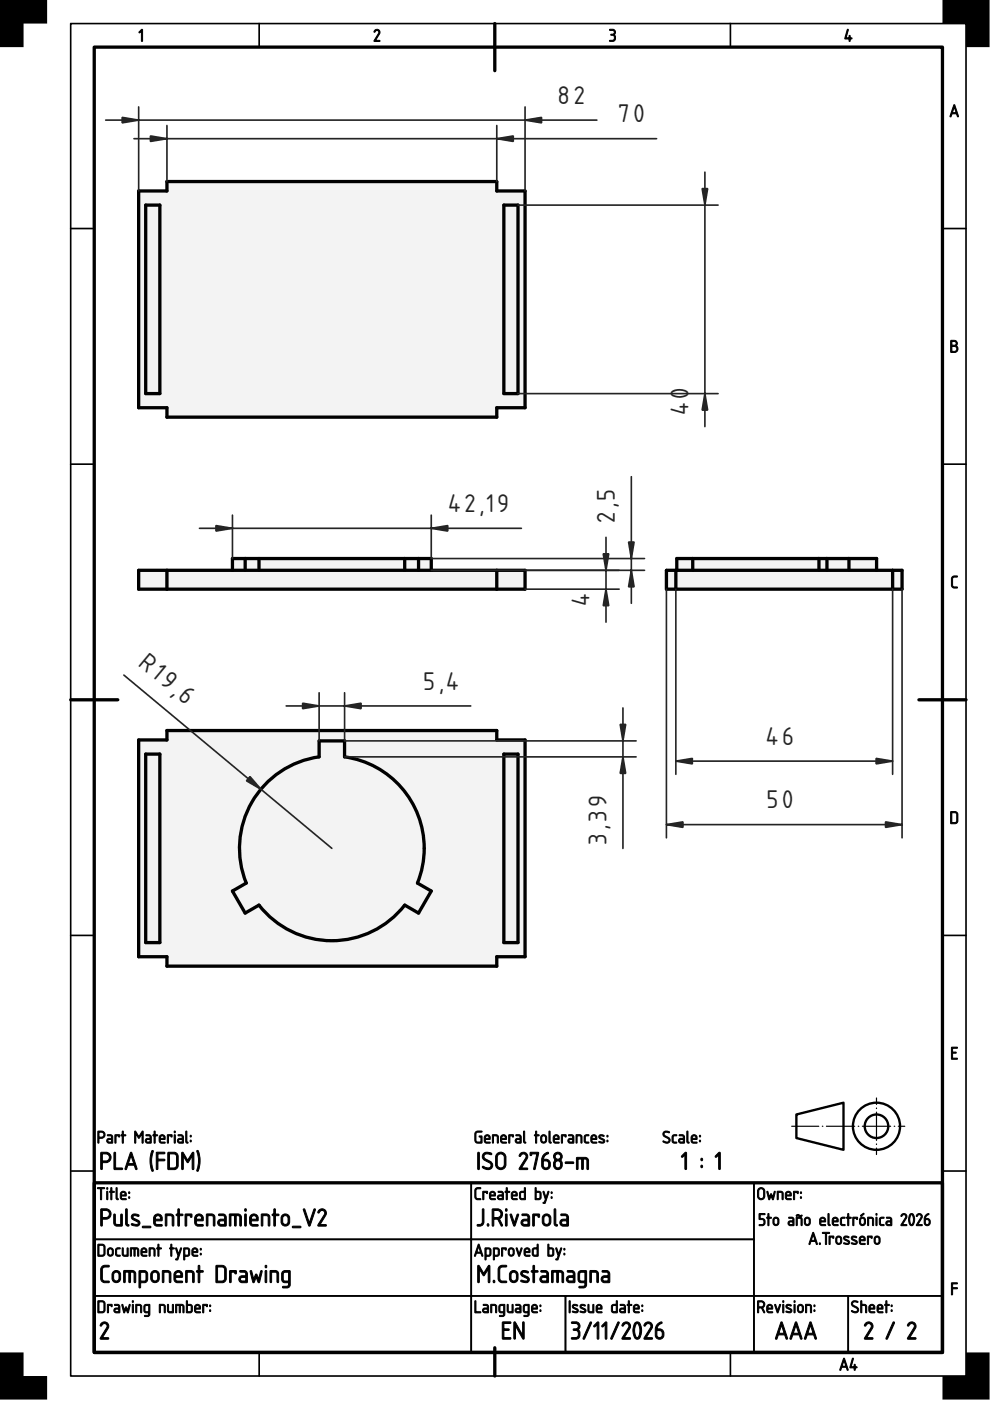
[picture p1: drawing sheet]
<svg xmlns="http://www.w3.org/2000/svg" width="210mm" height="297mm" viewBox="0 0 210 297" stroke-linecap="round" stroke-linejoin="round" font-family="sans-serif">
<defs><g id="words">
<g font-size="6.7" fill="#212529">
<text x="118.2" y="22">82</text>
<text x="131.1" y="25.9">70</text>
<text x="146" y="88" transform="rotate(-90 146 88)">40</text>
<text x="95" y="108.5">42,19</text>
<text x="130.4" y="110.8" transform="rotate(-90 130.4 110.8)">2,5</text>
<text x="125" y="128.4" transform="rotate(-90 125 128.4)">4</text>
<text x="29.1" y="140.9" transform="rotate(40 29.1 140.9)">R19,6</text>
<text x="89.7" y="146.2">5,4</text>
<text x="162.4" y="157.9">46</text>
<text x="162.5" y="171.4">50</text>
<text x="128.6" y="179.1" transform="rotate(-90 128.6 179.1)">3,39</text>
</g>
</g></defs>
<path d="M20 10h179.8v276.7h-179.8zM104.9 5v10M15 148.4h10M194.8 148.4h10M20 250.8h179.8v35.9h-179.8zM104.9 285.7v6" fill="none" stroke="#000" stroke-width=".7"/>
<g fill="none" stroke="#000" stroke-width=".35">
<path d="M15 5h189.8v286.7h-189.8zM55 5v5M154.9 5v5M15 48.5h5M199.8 48.5h5M15 98.4h5M199.8 98.4h5M15 198.3h5M199.8 198.3h5M15 248.3h5M20 250.8h79.9v12h-79.9zM99.9 250.8h60v12h-60z"/>
<path d="M159.9 250.8h39.9v24h-39.9zM199.8 248.3h5M20 274.8h79.9v11.9h-79.9zM20 262.8h79.9v12h-79.9zM99.9 274.8h20v11.9h-20zM99.9 262.8h60v12h-60zM119.9 274.8h40v11.9h-40zM159.9 274.8h19.9v11.9h-19.9zM179.8 274.8h20v11.9h-20zM55 286.7v5M154.9 286.7v5"/>
</g>
<g fill="#000" stroke="#000" stroke-width=".21">
<path d="M30 6.3l.2 .1v2.2l-.1 .2-.1-.2v-2l-.4 .4-.1-.1zM79.4 6.4a.64 .64 0 0 1 .9-.1 .64 .64 0 0 1 .2 .9l-.9 1.4h.8l.1 .2h-1.2l.9-1.7a.44 .44 0 0 0-.2-.6 .44 .44 0 0 0-.6 .3l-.1-.1zM129.3 6.2a.75 .75 0 0 1 1 .2 .75 .75 0 0 1-.1 1 .82 .82 0 0 1 .2 1.1 .82 .82 0 0 1-1.2 .2l.1-.1a.76 .76 0 0 0 1-.7l-.1-.3-.7-.1v-.2a.47 .47 0 0 0 .6-.2 .47 .47 0 0 0-.1-.6l-.7-.1zM179.7 6.2l.2 .2-.5 1.6h.6l.1-.5 .2 .5 .4 .2-.4 .1-.2 .5-.1-.5-.9-.1zM201.9 122.3l.3-.2h.8v.2l-.8 .1-.2 .2v1.4l.2 .4h.7l.1 .3h-.9l-.3-.4-.1-1.6zM201.8 222h1.2l-.1 .3h-.9v.8l.8 .1-.8 .1v1h.9l.1 .3h-1.3zM201.8 272h1.1l.1 .1-.1 .1h-.9v.8h.9l.1 .1-.1 .2h-.9v1.1l-.2 .2-.1-.2zM21.5 280.5a.92 .92 0 0 1 1.2 0 .92 .92 0 0 1 .2 1.2l-1.2 1.9h1.2l.1 .1v.2h-1.7v-.2l1.3-2.1a.6 .6 0 0 0-.3-1 .6 .6 0 0 0-.8 .5l-.3-.1z"/>
<path d="M202.3 22.2l.1 .1 .8 2.3-.1 .2-.3-.7h-.9l-.3 .7-.2-.1zM202.3 22.7l-.4 1.2h.8z"/>
<path d="M201.6 72.2h.7a.65 .65 0 0 1 .6 .3 .65 .65 0 0 1-.2 .8 .77 .77 0 0 1 .4 .8 .77 .77 0 0 1-.7 .6h-.8zM201.8 73.5v1h.6a.52 .52 0 0 0 .5-.5 .52 .52 0 0 0-.5-.5zM201.8 72.4v.8h.5a.39 .39 0 0 0 .4-.4 .39 .39 0 0 0-.4-.4z"/>
<path d="M201.8 172.3v2.1h.8l.2-.4v-1.4l-.2-.3zM201.6 172.1h1l.5 .4v1.7l-.4 .4h-1.1z"/>
<path d="M20.7 251.8h1.4l.1 .1-.7 .1v2.2l-.1 .2-.1-.2v-2.2h-.6zM22.6 252.6l.3 .1v1.5l-.2 .2-.1-.2zM22.6 252a.17 .17 0 0 1 .3 0 .17 .17 0 0 1-.3 0zM23.5 251.8l.2 .1v.7l.6 .1-.6 .1v1.4l-.1 .2-.1-.2v-1.4l-.3-.1 .3-.1zM24.6 251.8l.2 .1v2l.3 .4-.1 .1-.3-.1-.1-.3zM25.8 253v.3h.7l-.2-.4zM25.7 252.7a.64 .64 0 0 1 .9 0 .64 .64 0 0 1 .1 .9h-1l.2 .5 .9 .2-.8 .1a1.06 1.06 0 0 1-.3-1.7zM27.3 253.8h.2v.2h-.2zM27.3 252.7h.2v.3h-.2z"/>
<path d="M21 240.1v1h.6a.52 .52 0 0 0 .4-.6 .52 .52 0 0 0-.5-.4zM20.8 239.8h.1a1.18 1.18 0 0 1 1.2 .3 .78 .78 0 0 1 .1 .8 .78 .78 0 0 1-.6 .4h-.6v.9l-.2 .1zM22.9 241.7v.3l.1 .1h.7v-.5zM22.8 240.6h.8l.3 .5v1.2l-.8 .1a.52 .52 0 0 1-.5-.5 .52 .52 0 0 1 .5-.5h.6l-.1-.4-.8-.2zM24.4 240.6l1 .1-.1 .4-.2-.3h-.5v1.4l-.1 .2-.1-.2zM25.9 239.8l.3 .1v.7l.5 .1-.5 .1v1.5l-.2 .1-.1-.2v-1.4l-.2-.1 .2-.1zM28.6 239.8l.2 .1 .6 1.1 .7-1.1 .2-.1v2.5l-.2-.1v-1.8l-.7 1-.6-1v1.8l-.2 .1zM31.1 241.7v.3l.1 .1h.6v-.5zM31 240.6h.8l.3 .5-.1 1.2-.7 .1a.52 .52 0 0 1-.5-.5 .52 .52 0 0 1 .5-.5h.5v-.4l-.8-.2zM32.7 239.8l.2 .1v.7l.5 .1-.5 .1v1.5l-.1 .1-.1-.2v-1.4l-.3-.1 .3-.1zM34.1 241l-.1 .4h.8l-.2-.5zM34 240.7a.64 .64 0 0 1 .8 0 .64 .64 0 0 1 .1 .9h-.9l.1 .5 .9 .2-.8 .1a1.06 1.06 0 0 1-.2-1.7zM35.5 240.6l1 .1-.1 .4-.1-.3h-.6v1.4l-.1 .2-.1-.2zM37 240.6l.2 .1v1.5l-.1 .2-.2-.2zM36.9 240a.17 .17 0 0 1 .3 0 .17 .17 0 0 1-.3 0zM37.9 241.7v.3l.1 .1h.6v-.5zM37.8 240.6h.8l.3 .5v1.2l-.8 .1a.52 .52 0 0 1-.5-.5 .52 .52 0 0 1 .5-.5h.5v-.4l-.8-.2zM39.4 239.8l.2 .1v2l.3 .4-.2 .1-.2-.1-.1-.3zM40.3 241.8h.2v.3h-.2zM40.3 240.7h.2v.3h-.2z"/>
<path d="M21.7 256.6v1.5h.8a.75 .75 0 0 0 .7-.8 .75 .75 0 0 0-.8-.7zM21.4 256.3h.1a1.69 1.69 0 0 1 1.8 .4 1.1 1.1 0 0 1 .2 1.1 1.1 1.1 0 0 1-1 .7h-.8v1.3v.1h-.3zM24.2 257.4h.2l.1 .2v1.8l.3 .2h.8v-2l.2-.2 .1 .2v2.3l-1.1 .1a.84 .84 0 0 1-.7-1.2zM26.7 256.3h.2l.1 .2v2.8l.4 .5a.52 .52 0 0 1-.7-.1 .52 .52 0 0 1-.1-.6zM28 257.6a1.19 1.19 0 0 1 1.5 .1l-.2 .2-.6-.2a.34 .34 0 0 0-.4 .1 .34 .34 0 0 0-.1 .4l1.1 .5a.71 .71 0 0 1 .2 1 .71 .71 0 0 1-1 .2l-.6-.2v-.2l.2-.1a.78 .78 0 0 0 1.2-.1l-.2-.3-.9-.4a.65 .65 0 0 1-.2-1zM30.2 260h1.6l.2 .2-.2 .1h-1.5zM33 258l-.1 .5h1.1a.58 .58 0 0 0-.2-.7 .58 .58 0 0 0-.8 .2zM32.9 257.6a.92 .92 0 0 1 1.2 0 .92 .92 0 0 1 .1 1.2h-1.3l.2 .8h1.1l.2 .2-.2 .2h-.9a.89 .89 0 0 1-.7-1.2 1.14 1.14 0 0 1 .3-1.2zM35.1 257.4a1.44 1.44 0 0 1 1.7 .5l.1 1.8-.2 .3-.2-.3v-1.7l-.3-.3h-.8v2l-.2 .3a3.9 3.9 0 0 1-.1-2.6zM37.7 256.3h.3v.2v.9h.6l.2 .2-.2 .1h-.6v2.1l-.1 .2-.2-.2v-2.1l-.4-.1 .4-.2zM39.3 257.4h1.2l.2 .2-.2 .5h-.1v-.4h-.8v2.1l-.2 .2a3.9 3.9 0 0 1-.1-2.6zM41.8 258l-.2 .5h1.2a.58 .58 0 0 0-.3-.7 .58 .58 0 0 0-.7 .2zM41.6 257.6a.92 .92 0 0 1 1.2 0 .92 .92 0 0 1 .1 1.2h-1.3l.2 .8h1.1l.2 .2-.2 .2h-.9a.89 .89 0 0 1-.7-1.2 1.14 1.14 0 0 1 .3-1.2zM43.8 257.4a1.44 1.44 0 0 1 1.8 .5v1.8l-.2 .3-.2-.3v-1.7l-.3-.3h-.8v2l-.2 .3a3.9 3.9 0 0 1-.1-2.6zM46.6 259l-.1 .4 .2 .2h.9v-.8zM46.4 257.4h1.1l.5 .5v1.9l-.2 .2h-1a.74 .74 0 0 1-.7-.8 .74 .74 0 0 1 .8-.7h.7v-.6l-.2-.1-1-.1zM48.7 257.4h1.7a.84 .84 0 0 1 .8 1.1v1.2l-.2 .3-.2-.3v-1.7l-.2-.2-.5-.1v2l-.1 .2h-.2l-.1-2.2h-.7v2.1l-.1 .1h-.2zM51.9 257.4h.3v.2v2.2l-.1 .2-.2-.2zM51.9 256.5a.24 .24 0 0 1 .4 0 .24 .24 0 0 1-.4 0zM53.4 258l-.1 .5h1.1a.58 .58 0 0 0-.3-.7 .58 .58 0 0 0-.7 .2zM53.2 257.6a.92 .92 0 0 1 1.3 0 .92 .92 0 0 1 .1 1.2h-1.3l.1 .8h1.1l.3 .2-.3 .2h-.9a.89 .89 0 0 1-.7-1.2 1.14 1.14 0 0 1 .3-1.2zM55.4 257.4a1.44 1.44 0 0 1 1.8 .5v1.8l-.2 .3-.1-.3-.1-1.7-.3-.3h-.8v2l-.1 .3a3.9 3.9 0 0 1-.2-2.6zM58.1 256.3h.3v.2v.9h.6l.1 .2-.1 .1h-.6v2.1l-.2 .2-.2-.2v-2.1l-.3-.1 .3-.2zM60.1 257.9l-.1 .2-.1 1a.57 .57 0 0 0 .6 .5 .57 .57 0 0 0 .6-.6v-.8l-.2-.3-.4-.2zM59.9 257.6a.92 .92 0 0 1 1.5 .6 1.51 1.51 0 0 1-.3 1.5 .92 .92 0 0 1-1 .2 .92 .92 0 0 1-.5-.9v-1zM62 260h1.6l.2 .2-.2 .1h-1.4zM64.3 256.3l.4 .2 .9 2.7 .9-2.8 .3-.1-1.1 3.6-.3-.1zM67.6 256.6a.92 .92 0 0 1 1.3-.1 .92 .92 0 0 1 .1 1.2l-1.1 1.9h1.1l.2 .1v.2h-1.8v-.2l1.3-2.1a.6 .6 0 0 0-.2-.9 .6 .6 0 0 0-.9 .5l-.2-.2z"/>
<path d="M21.7 244.6v1.5h.8a.75 .75 0 0 0 .7-.8 .75 .75 0 0 0-.8-.7zM21.4 244.3h.1a1.69 1.69 0 0 1 1.8 .4 1.1 1.1 0 0 1 .2 1.1 1.1 1.1 0 0 1-1 .7h-.8v1.3v.1h-.3zM24.2 244.3h.3v.2v3.1h1.3l.1 .1v.2h-1.7zM27.7 244.3l.3 .1 1 3.3-.1 .3-.4-1h-1.4l-.3 1-.3-.2zM27.8 245l-.6 1.7h1.1zM32.2 243.9l.3 .1a7.3 7.3 0 0 0 0 4.3h-.2a5.2 5.2 0 0 1-.1-4.4zM33.2 244.3h1.6l.2 .2-.2 .1h-1.3v1.2h1.3l.2 .1-.2 .2h-1.3v1.7l-.2 .2-.2-.2zM35.9 244.6v3h1.2l.3-.6v-2l-.4-.3zM35.6 244.3h1.5l.6 .6v2.4l-.6 .7-1.5-.1zM38.6 244.3l.2 .1 1 1.6 1-1.6 .3-.1v3.6h-.3l-.1-.2v-2.6l-.9 1.4-.9-1.4v2.7l-.1 .1h-.2zM41.8 244l.1-.1a4.7 4.7 0 0 1 .3 3.9l-.2 .5h-.2a7.3 7.3 0 0 0 0-4.3z"/>
<path d="M100.9 252l.2-.2h.8v.2l-.7 .1-.3 .2v1.4l.2 .4h.7l.1 .2h-.8l-.4-.3v-1.6zM102.4 252.6l1 .1-.1 .4-.2-.3h-.5v1.4l-.1 .2-.2-.2zM104.1 253l-.1 .3h.8l-.2-.4zM104 252.7a.64 .64 0 0 1 .9 0 .64 .64 0 0 1 0 .9h-.9l.1 .5 1 .2-.8 .1a1.06 1.06 0 0 1-.3-1.7zM105.8 253.7l-.1 .3 .2 .1h.6v-.5zM105.6 252.6h.8l.3 .5v1.2l-.8 .1a.52 .52 0 0 1-.4-.5 .52 .52 0 0 1 .5-.6h.5v-.3l-.9-.2zM107.4 251.8l.2 .1v.7l.5 .1-.5 .1v1.4l-.2 .2-.1-.2v-1.4l-.2-.1 .2-.1zM108.7 253v.3h.7l-.2-.4zM108.6 252.7a.64 .64 0 0 1 .9 0 .64 .64 0 0 1 .1 .9h-.9l.1 .5 .9 .2-.8 .1a1.06 1.06 0 0 1-.3-1.7zM110.5 252.8l-.1 .3v.9l.8 .1v-1.3zM110.3 252.7l.2-.1h.7v-.7l.2-.1v2.5h-.9l-.3-.2zM113.7 252.8v1.3h.5a.91 .91 0 0 0 .2-1.2zM113.5 251.8l.2 .1v.7h.7l.3 .3v1l-.3 .4h-1zM115.2 252.6l.2 .1 .4 1.2 .4-1.2 .1-.1 .1 .1-.9 2.5-.4-.2 .3-.1 .2-.6zM116.9 253.8h.2v.2h-.2zM116.9 252.7h.2v.3h-.2z"/>
<path d="M101.3 244.4h.3v.1v3.2l-.1 .3-.2-.2zM102.5 244.6a1.41 1.41 0 0 1 1.8 .1l-.2 .1a.92 .92 0 0 0-1.5 .4l.4 .5a1.9 1.9 0 0 1 1.4 1.1 1.07 1.07 0 0 1-.5 1.1 1.07 1.07 0 0 1-1.2-.1l-.4-.3 .1-.2a1.19 1.19 0 0 0 1.7 0 .58 .58 0 0 0-.4-.8l-1.3-.8-.1-.5zM105.7 244.8l-.3 .6v1.5a.75 .75 0 0 0 .8 .7 .75 .75 0 0 0 .7-.7v-1.5a.75 .75 0 0 0-.4-.7 .75 .75 0 0 0-.8 .1zM105.4 244.6a1.1 1.1 0 0 1 1.2-.2 1.1 1.1 0 0 1 .7 1v1.5a1.1 1.1 0 0 1-1.1 1.1 1.1 1.1 0 0 1-1.1-1.1v-1.8zM110.3 244.6a.92 .92 0 0 1 1.3-.1 .92 .92 0 0 1 .1 1.2l-1.1 1.9h1.1l.1 .1v.2h-1.7v-.2l1.3-2.1a.6 .6 0 0 0-.2-.9 .6 .6 0 0 0-.9 .5l-.2-.2zM112.4 244.3h1.6l.2 .2-.7 3.3-.2 .2-.2-.2 .7-3.1h-1.1l-.1 .3-.2-.2zM115.3 244.8l.8-.5 .2 .2a1.88 1.88 0 0 0-1.1 1.3 1.12 1.12 0 0 1 1.5 .9 1.12 1.12 0 0 1-1.2 1.3l-.5-.5-.2-.4a2.91 2.91 0 0 1 .3-2zM115.2 246.1v1a.57 .57 0 0 0 .6 .5 .57 .57 0 0 0 .5-.5l-.1-.8-.3-.1zM117.9 246.3a.8 .8 0 0 0 .4 1.3 .71 .71 0 0 0 .6-.9 .71 .71 0 0 0-1-.4zM117.7 245.2a.6 .6 0 0 0 1.2 0 .6 .6 0 0 0-1.2 0zM117.7 244.5a.92 .92 0 0 1 1.3 .1 .92 .92 0 0 1-.2 1.4 1.07 1.07 0 0 1 .4 1.4 1.07 1.07 0 0 1-1.5 .4l-.3-.7a1.15 1.15 0 0 1 .3-1.2 .92 .92 0 0 1 0-1.4zM119.9 246.4l1.6-.1 .2 .2-.2 .2h-1.5l-.1-.1zM122.3 245.4h1.7a.84 .84 0 0 1 .8 1.1v1.3l-.2 .2-.2-.3v-1.7l-.2-.2-.5-.1v2.1l-.1 .1h-.2l-.1-2.2h-.7v2.1l-.1 .1h-.2z"/>
<path d="M100.9 240l.4-.2h.9l-.1 .2-.9 .1-.3 .4v1.2l.2 .4h.9v-1l-.4-.1 .1-.2 .5 .1v1.4l-1 .1-.4-.3-.1-1.7zM103 241l-.1 .4h.8l-.2-.5zM102.9 240.7a.64 .64 0 0 1 .8 0 .64 .64 0 0 1 .1 .9h-.9l.1 .5 .9 .2-.7 .1a1.06 1.06 0 0 1-.3-1.7zM104.4 240.6a.88 .88 0 0 1 1.3 .5l-.1 1.3-.2-.2v-1.2l-.8-.2v1.4l-.2 .1zM106.5 241l-.1 .4h.8l-.3-.5zM106.3 240.7a.64 .64 0 0 1 .9 0 .64 .64 0 0 1 .1 .9h-.9l.1 .5 .9 .2-.8 .1a1.06 1.06 0 0 1-.3-1.7zM107.9 240.6l1 .1-.1 .4-.2-.3h-.5v1.4l-.1 .2-.1-.2zM109.5 241.7v.3l.1 .1h.7v-.5zM109.4 240.6h.8l.3 .5v1.2l-.8 .1a.52 .52 0 0 1-.5-.5 .52 .52 0 0 1 .5-.5h.6l-.1-.4-.8-.2zM111 239.8l.2 .1v2l.3 .4-.1 .1-.3-.1-.1-.3zM113.6 239.8l.2 .1v.7l.5 .1-.5 .1v1.5l-.1 .1-.2-.2v-1.4l-.2-.1 .2-.1zM115 240.9l-.1 .9a.4 .4 0 0 0 .4 .3 .4 .4 0 0 0 .4-.4l-.2-.8zM114.9 240.7a.64 .64 0 0 1 1 .5v.5a.64 .64 0 0 1-.6 .7 .64 .64 0 0 1-.7-.7l.1-.7zM116.4 239.8l.2 .1v2l.3 .4-.1 .1-.3-.1-.1-.3zM117.6 241l-.1 .4h.8l-.2-.5zM117.5 240.7a.64 .64 0 0 1 .9 0 .64 .64 0 0 1 .1 .9h-1l.2 .5 .9 .2-.8 .1a1.06 1.06 0 0 1-.3-1.7zM119.1 240.6l.9 .1-.1 .4-.1-.3h-.5v1.4l-.2 .2-.1-.2zM120.7 241.7v.3l.1 .1h.6v-.5zM120.6 240.6h.8l.3 .5-.1 1.2-.7 .1a.52 .52 0 0 1-.5-.5 .52 .52 0 0 1 .5-.5h.5v-.4l-.8-.2zM122.2 240.6a.88 .88 0 0 1 1.2 .5l-.1 1.3-.1-.2-.1-1.2-.7-.2v1.4l-.2 .1zM124 240.7l.7-.1 .1 .2a.52 .52 0 0 0-.6 0 .52 .52 0 0 0-.1 .6v.6l.8 .3a.65 .65 0 0 1-.8 0 .65 .65 0 0 1-.2-.8zM125.6 241l-.1 .4h.8l-.2-.5zM125.5 240.7a.64 .64 0 0 1 .9 0 .64 .64 0 0 1 0 .9h-.9l.1 .5 1 .2-.8 .1a1.06 1.06 0 0 1-.3-1.7zM127.1 240.7a.61 .61 0 0 1 1 .2l-.7-.1-.2 .2 .8 .5a.52 .52 0 0 1 .1 .8 .52 .52 0 0 1-.8 0l-.3-.1 .1-.2a.45 .45 0 0 0 .5 .2 .45 .45 0 0 0 .3-.4l-.8-.5-.2-.3zM128.7 241.8h.2v.3h-.2zM128.7 240.7h.2v.3h-.2z"/>
<path d="M102.3 256.3h.3v.2v2.6a.91 .91 0 0 1-.5 .8 .91 .91 0 0 1-.9-.1l.2-.2a.66 .66 0 0 0 .9-.5zM103.3 259.5h.3v.4h-.3zM104.7 256.7v1.4a1.06 1.06 0 0 0 1.5-.7l-.1-.4-.4-.3zM104.4 256.3h.1a1.71 1.71 0 0 1 1.8 .4 1.11 1.11 0 0 1-.4 1.7l.6 1.3v.2l-.3-.1-.7-1.3h-.8v1.3v.1h-.3zM107.2 257.4h.3v.2v2.2l-.2 .2-.1-.2zM107.2 256.5a.24 .24 0 0 1 .4 0 .24 .24 0 0 1-.4 0zM108.2 257.4l.3 .2 .6 1.6 .5-1.7 .2-.1 .2 .2-.8 2.2-.1 .2-.2-.2zM110.9 259l-.1 .4 .3 .2h.8v-.8zM110.7 257.4h1.1l.5 .5v1.9l-.2 .2h-.9a.74 .74 0 0 1-.7-.8 .74 .74 0 0 1 .7-.7h.7v-.6l-.2-.1-1-.1zM113 257.4h1.2l.2 .2-.2 .5h-.1v-.4h-.8v2.1l-.2 .2a3.9 3.9 0 0 1-.1-2.6zM115.5 257.9l-.2 .2v1a.57 .57 0 0 0 .6 .5 .57 .57 0 0 0 .6-.6l-.1-.8-.1-.3-.4-.2zM115.3 257.6a.92 .92 0 0 1 1.5 .6 1.51 1.51 0 0 1-.3 1.5 .92 .92 0 0 1-1 .2 .92 .92 0 0 1-.5-.9v-1zM117.5 256.3h.3v.2v2.8l.4 .5a.52 .52 0 0 1-.7-.1 .52 .52 0 0 1 0-.6zM119.2 259l-.1 .4 .2 .2h.9v-.8zM118.9 257.4h1.1l.5 .5v1.9l-.2 .2h-.9a.74 .74 0 0 1-.7-.8 .74 .74 0 0 1 .7-.7h.8l-.1-.6-.2-.1-1-.1z"/>
<path d="M140.7 240a.99 .99 0 0 1 1.3 .1l-.2 .1a.6 .6 0 0 0-.6-.1 .6 .6 0 0 0-.4 .5l.9 .5a.73 .73 0 0 1 0 1.2 .73 .73 0 0 1-1.1-.4h.1a.61 .61 0 0 0 .7 .3 .61 .61 0 0 0 .4-.6l-1.1-.7-.2-.4zM142.6 240.7l.8-.1 .1 .2a.52 .52 0 0 0-.6 0 .52 .52 0 0 0-.2 .6l.1 .6 .7 .3a.65 .65 0 0 1-.8 0 .65 .65 0 0 1-.2-.8zM144.2 241.7l-.1 .3 .2 .1h.6v-.5zM144 240.6h.8l.3 .5v1.2l-.8 .1a.52 .52 0 0 1-.5-.5 .52 .52 0 0 1 .6-.5h.5v-.4l-.9-.2zM145.7 239.8l.2 .1v2l.2 .4-.1 .1-.3-.1-.1-.3zM146.9 241l-.1 .4h.8l-.3-.5zM146.7 240.7a.64 .64 0 0 1 .9 0 .64 .64 0 0 1 .1 .9h-.9l.1 .5 .9 .2-.8 .1a1.06 1.06 0 0 1-.3-1.7zM148.3 241.8h.2v.3h-.2zM148.3 240.7h.2v.3h-.2z"/>
<path d="M145.2 244.4l.2-.1 .2 .2v3.3l-.2 .2-.2-.2v-2.9l-.5 .5-.2-.2zM148.6 247.1h.3v.4h-.3zM148.6 245.6h.3v.4h-.3zM152.4 244.4l.1-.1 .2 .2v3.3l-.1 .2-.2-.2v-2.9l-.5 .5-.3-.2z"/>
<path d="M161 252.2l-.1 .4v1.1a.52 .52 0 0 0 .5 .4 .52 .52 0 0 0 .5-.5l-.1-1.3-.4-.3zM160.8 252a.77 .77 0 0 1 .9-.2 .77 .77 0 0 1 .5 .8v1a.77 .77 0 0 1-.8 .8 .77 .77 0 0 1-.8-.8v-1.3zM162.6 252.6l.2 .1 .3 1.1 .4-.7 .3 .7 .3-1.1 .3-.1-.4 1.7h-.3l-.2-.7-.3 .7h-.2zM164.8 252.6a.88 .88 0 0 1 1.3 .5l-.2 1.3-.1-.2v-1.2l-.8-.2v1.4l-.2 .1zM166.8 253v.3h.7l-.2-.4zM166.7 252.7a.64 .64 0 0 1 .9 0 .64 .64 0 0 1 .1 .9h-.9l.1 .5 .9 .2-.8 .1a1.06 1.06 0 0 1-.3-1.7zM168.3 252.6l1 .1-.1 .4-.2-.3h-.5v1.4l-.1 .2-.2-.2zM169.7 253.8h.2v.2h-.2zM169.7 252.7h.2v.3h-.2z"/>
<path d="M161 257.3h1.1l.1 .1-.1 .1h-.9v.8a.8 .8 0 0 1 1 .6 .8 .8 0 0 1-.6 1l-.7-.1 .7-.2a.54 .54 0 0 0 .4-.5 .54 .54 0 0 0-.5-.5l-.5-.1zM162.8 257.3l.2 .1v.7l.6 .1-.6 .1v1.4l-.1 .2-.1-.2v-1.4l-.3-.1 .3-.1zM164.3 258.4l-.2 .8a.4 .4 0 0 0 .4 .4 .4 .4 0 0 0 .4-.4l-.1-.8zM164.1 258.2a.64 .64 0 0 1 1.1 .4v.6a.64 .64 0 0 1-.7 .7 .64 .64 0 0 1-.6-.7v-.7zM167.4 259.2l-.1 .3 .2 .1h.6v-.5zM167.2 258.1h.9l.3 .5-.1 1.2-.7 .1a.52 .52 0 0 1-.5-.6 .52 .52 0 0 1 .5-.5h.5v-.3l-.9-.2zM168.9 257.6l.3-.1 .5 .2 .4-.1a.46 .46 0 0 1-.4 .4 .46 .46 0 0 1-.5-.3l-.3 .2zM168.8 258.1a.88 .88 0 0 1 1.3 .5l-.1 1.3-.2-.2v-1.2l-.8-.2v1.4l-.2 .1zM170.9 258.4l-.1 .8a.4 .4 0 0 0 .4 .4 .4 .4 0 0 0 .4-.4l-.2-.8zM170.8 258.2a.64 .64 0 0 1 1 .4v.6a.64 .64 0 0 1-.6 .7 .64 .64 0 0 1-.7-.7l.1-.7zM174.1 258.5l-.1 .3h.8l-.2-.5zM174 258.2a.64 .64 0 0 1 .9 0 .64 .64 0 0 1 0 .9h-.9l.1 .5 1 .1-.8 .2a1.06 1.06 0 0 1-.3-1.7zM175.6 257.3l.2 .1v2l.2 .3-.1 .2-.3-.2-.1-.2zM176.8 258.5l-.1 .3h.8l-.2-.5zM176.7 258.2a.64 .64 0 0 1 .8 0 .64 .64 0 0 1 .1 .9h-.9l.1 .5 .9 .1-.7 .2a1.06 1.06 0 0 1-.3-1.7zM178.3 258.2l.8-.1 .1 .2a.52 .52 0 0 0-.6 0 .52 .52 0 0 0-.2 .6l.1 .6 .7 .2a.65 .65 0 0 1-.8 .1 .65 .65 0 0 1-.2-.8zM179.8 257.3l.2 .1v.7l.5 .1-.5 .1v1.4l-.2 .2-.1-.2v-1.4l-.2-.1 .2-.1zM180.8 258.1l1 .1-.1 .4-.1-.3h-.5v1.4l-.2 .2-.1-.2zM182.5 257.6l.7-.3v.1l-.6 .5-.1-.1zM182.6 258.4l-.1 .8a.4 .4 0 0 0 .4 .4 .4 .4 0 0 0 .4-.4l-.2-.8zM182.5 258.2a.64 .64 0 0 1 1 .4v.6a.64 .64 0 0 1-.6 .7 .64 .64 0 0 1-.7-.7l.1-.7zM184 258.1a.88 .88 0 0 1 1.2 .5l-.1 1.3-.1-.2v-1.2l-.8-.2v1.4l-.2 .1zM185.7 258.1l.3 .1v1.5l-.2 .2-.1-.2zM185.7 257.5a.17 .17 0 0 1 .3 0 .17 .17 0 0 1-.3 0zM186.6 258.2l.7-.1 .1 .2a.52 .52 0 0 0-.6 0 .52 .52 0 0 0-.1 .6v.6l.8 .2a.65 .65 0 0 1-.8 .1 .65 .65 0 0 1-.3-.8zM188.1 259.2v.3l.1 .1h.6v-.5zM188 258.1h.8l.3 .5v1.2l-.8 .1a.52 .52 0 0 1-.5-.6 .52 .52 0 0 1 .5-.5h.5v-.3l-.8-.2zM191.1 257.5a.64 .64 0 0 1 .9-.1 .64 .64 0 0 1 .2 .9l-.8 1.3h.8l.1 .2h-1.3l.9-1.6a.44 .44 0 0 0-.2-.7 .44 .44 0 0 0-.6 .4l-.1-.1zM193.2 257.6l-.3 1 .3 1a.86 .86 0 0 0 .5-1.2l-.3-.8zM193 257.4l.1-.1a1.05 1.05 0 0 1 .8 1.4l-.1 .5a.56 .56 0 0 1-.5 .7 .56 .56 0 0 1-.6-.7 2.15 2.15 0 0 1 .3-1.8zM194.4 257.5a.64 .64 0 0 1 .9-.1 .64 .64 0 0 1 .1 .9l-.8 1.3h.8l.1 .2h-1.2l.9-1.6a.44 .44 0 0 0-.2-.7 .44 .44 0 0 0-.6 .4l-.1-.1zM196.2 257.7l.6-.4 .1 .2a.79 .79 0 0 0-.6 .8 .75 .75 0 0 1 1 .8 .75 .75 0 0 1-1.2 .6l-.1-.4a1.82 1.82 0 0 1 .2-1.6zM196.2 258.6v.7a.4 .4 0 0 0 .4 .3 .4 .4 0 0 0 .4-.3l-.1-.6z"/>
<path d="M21 276v2.1h.8l.2-.4v-1.4l-.2-.2zM20.8 275.8h1l.5 .4v1.7l-.5 .4h-1zM22.8 276.6l1 .1-.1 .4-.2-.3h-.5v1.4l-.1 .1-.1-.1zM24.5 277.7l-.1 .2 .2 .2h.6v-.5zM24.3 276.6h.8l.3 .4v1.3l-.8 .1a.52 .52 0 0 1-.5-.6 .52 .52 0 0 1 .5-.5h.6l-.1-.4-.8-.1zM25.9 276.6h.2l.3 1.2 .3-.7 .4 .7 .3-1.1 .2-.1-.4 1.7-.2-.1-.3-.7-.2 .7-.2 .1zM28.1 276.6l.2 .1v1.5l-.1 .1-.2-.1zM28 276a.2 .2 0 0 1 .4 0 .2 .2 0 0 1-.4 0zM28.8 276.6a.88 .88 0 0 1 1.3 .5l-.2 1.2-.1-.1v-1.3l-.8-.1v1.4l-.2 .1zM30.8 276.9v1l.1 .2h.6v-1.3zM30.6 276.7l1-.2a4 4 0 0 1 .1 2.3 .86 .86 0 0 1-1.1 .2l.8-.1 .1-.5a.72 .72 0 0 1-.8-.1 .72 .72 0 0 1-.2-.8zM33.8 276.6a.88 .88 0 0 1 1.3 .5l-.2 1.2-.1-.1v-1.3l-.8-.1v1.4l-.2 .1zM35.5 276.6l.2 .1 .1 1.2 .2 .2h.5v-1.4l.2-.1 .1 .1v1.6h-1a1.76 1.76 0 0 1-.3-1.7zM37.3 276.6h1.4a1.46 1.46 0 0 1 .2 1.7l-.1-.1v-1.3l-.3-.1h-.2v1.4l-.2 .1-.1-.1v-1.4h-.5v1.4l-.2 .1zM39.7 276.8v1.3h.5a.91 .91 0 0 0 .3-1.2zM39.5 275.8l.2 .1v.6l.8 .1 .3 .3v1l-.3 .4-1-.1zM41.6 276.9l-.1 .4h.8l-.2-.5zM41.5 276.7a.64 .64 0 0 1 .8 0 .64 .64 0 0 1 .1 .9h-.9l.1 .5 .9 .1-.8 .2a1.06 1.06 0 0 1-.2-1.7zM43 276.6l1 .1-.1 .4-.2-.3h-.5v1.4l-.1 .1-.1-.1zM44.4 277.7h.2v.3h-.1zM44.5 276.7h.1l.1 .3h-.2z"/>
<path d="M21 264v2.1h.8l.2-.4v-1.4l-.2-.2zM20.8 263.8h1l.5 .4v1.7l-.5 .4h-1zM23.1 264.9l-.1 .8a.4 .4 0 0 0 .4 .4 .4 .4 0 0 0 .4-.4l-.1-.8zM23 264.7a.64 .64 0 0 1 1 .4v.6a.64 .64 0 0 1-.6 .7 .64 .64 0 0 1-.6-.7v-.7zM24.6 264.7l.8-.1 .1 .2a.52 .52 0 0 0-.6 0 .52 .52 0 0 0-.2 .6l.1 .6 .7 .2a.65 .65 0 0 1-.8 .1 .65 .65 0 0 1-.2-.8zM25.9 264.6l.2 .1 .1 1.3 .2 .1h.5v-1.4l.2-.1 .1 .1v1.6h-1a1.76 1.76 0 0 1-.3-1.7zM27.7 264.6h1.4a1.46 1.46 0 0 1 .2 1.8l-.1-.2v-1.2l-.3-.2h-.2v1.4l-.2 .2-.1-.2v-1.4h-.5v1.4l-.2 .1zM30.2 265l-.1 .3h.8l-.2-.5zM30.1 264.7a.64 .64 0 0 1 .9 0 .64 .64 0 0 1 0 .9h-.9l.1 .5 1 .1-.8 .2a1.06 1.06 0 0 1-.3-1.7zM31.6 264.6a.88 .88 0 0 1 1.3 .5l-.1 1.3-.2-.2v-1.2l-.8-.2v1.4l-.2 .1zM33.5 263.8l.2 .1v.7l.5 .1-.5 .1v1.4l-.1 .2-.1-.2v-1.4l-.3-.1 .3-.1zM36.2 263.8l.2 .1v.7l.6 .1-.6 .1v1.4l-.1 .2-.1-.2v-1.4l-.3-.1 .3-.1zM37.3 264.6l.2 .1 .4 1.2 .4-1.2 .1-.1 .1 .1-.9 2.4-.4-.1 .3-.1 .2-.6zM39.2 264.8v1.3h.6l.2-.3v-.8l-.2-.2zM39 264.6a.86 .86 0 0 1 1.2 .6v.2a.7 .7 0 0 1-.5 1h-.5v.7h-.2zM41 265l-.1 .3h.8l-.2-.5zM40.9 264.7a.64 .64 0 0 1 .9 0 .64 .64 0 0 1 0 .9h-.9l.1 .5 1 .1-.8 .2a1.06 1.06 0 0 1-.3-1.7zM42.5 265.8h.2v.2h-.2zM42.5 264.7h.2v.3h-.2z"/>
<path d="M21.6 268.5a1.46 1.46 0 0 1 1.6-.1l-.2 .2-1 .1-.3 .5 .1 2.1 .4 .3 .9 .1-.1 .3-1-.1-.6-.4-.1-2.4zM24.3 269.9l-.2 .2v1a.57 .57 0 0 0 .6 .5 .57 .57 0 0 0 .5-.6v-.8l-.2-.3-.3-.2zM24.1 269.6a.92 .92 0 0 1 1.5 .6 1.51 1.51 0 0 1-.3 1.5 .92 .92 0 0 1-1 .2 .92 .92 0 0 1-.6-.9l.1-1zM26.3 269.4h1.7a.84 .84 0 0 1 .8 1.1v1.2l-.2 .2-.2-.2v-1.7l-.2-.2-.5-.1v2l-.1 .2h-.2l-.1-2.2h-.7v2.1l-.1 .1h-.2zM29.8 269.7v1.9h1l.2-.4-.1-1.2-.2-.2zM29.5 269.4a1.38 1.38 0 0 1 1.8 .5v.2a1.71 1.71 0 0 1-.5 1.8l-1 .1v1h-.3zM32.5 269.9l-.2 .2v1a.57 .57 0 0 0 .6 .5 .57 .57 0 0 0 .5-.6v-.8l-.2-.3-.3-.2zM32.3 269.6a.92 .92 0 0 1 1.5 .6 1.51 1.51 0 0 1-.3 1.5 .92 .92 0 0 1-1 .2 .92 .92 0 0 1-.6-.9l.1-1zM34.5 269.4a1.44 1.44 0 0 1 1.7 .5v1.8l-.1 .2-.2-.2v-1.8l-.4-.2h-.7v2l-.2 .2a3.9 3.9 0 0 1-.1-2.5zM37.4 269.9l-.2 .6h1.2a.58 .58 0 0 0-.3-.7 .58 .58 0 0 0-.7 .1zM37.2 269.6a.92 .92 0 0 1 1.2 0 .92 .92 0 0 1 .1 1.2h-1.3l.2 .8h1.1l.2 .2-.2 .2h-.9a.89 .89 0 0 1-.7-1.2 1.14 1.14 0 0 1 .3-1.2zM39.4 269.4a1.44 1.44 0 0 1 1.8 .5v1.8l-.2 .2-.2-.2v-1.8l-.3-.2h-.8v2l-.2 .2a3.9 3.9 0 0 1-.1-2.5zM42.1 268.3h.2l.1 .2v.9h.5l.2 .2-.2 .1h-.5v2.1l-.2 .2-.2-.2v-2.1l-.4-.1 .4-.2zM46.1 268.6v3l1.2-.1 .3-.5v-2l-.4-.4zM45.8 268.3h1.5l.6 .6v2.4l-.6 .6h-1.5zM48.7 269.4h1.2l.2 .1-.1 .6h-.2v-.4h-.8v2.1l-.2 .2a3.9 3.9 0 0 1-.1-2.6zM51.1 271l-.1 .4 .2 .2h.9v-.8zM50.9 269.4h1.1l.4 .5 .1 1.9-.2 .2h-1a.74 .74 0 0 1-.7-.8 .74 .74 0 0 1 .7-.7h.8v-.6l-.2-.1-1-.1zM53.1 269.4l.3 .1 .4 1.7 .5-1.1 .5 1.1 .5-1.6 .3-.2-.6 2.5-.3-.1-.4-1-.4 1-.3 .1zM56.2 269.4h.3l.1 .2v2.1l-.2 .2-.2-.2zM56.2 268.5a.25 .25 0 0 1 .5 0 .25 .25 0 0 1-.5 0zM57.3 269.4a1.44 1.44 0 0 1 1.8 .5v1.8l-.2 .2-.2-.2v-1.8l-.3-.2h-.8v2l-.2 .2a3.9 3.9 0 0 1-.1-2.5zM60.2 269.8l-.1 .3v1.3l.2 .2h.9v-1.9zM59.9 269.6l.5-.2h1.1v3a.79 .79 0 0 1-1 .7l-.6-.1v-.2l1.1-.1 .1-.1 .1-.6a1.06 1.06 0 0 1-1.5-.6v-1.3z"/>
<path d="M100.7 275.8l.2 .1v2.2h.9l.1 .2h-1.2zM102.6 277.7v.2l.1 .2h.6v-.5zM102.5 276.6h.8l.3 .4v1.3l-.8 .1a.52 .52 0 0 1-.5-.6 .52 .52 0 0 1 .5-.5h.5v-.4l-.8-.1zM104.1 276.6a.88 .88 0 0 1 1.2 .5l-.1 1.2-.1-.1v-1.3l-.8-.1v1.4l-.2 .1zM106.1 276.9l-.1 1 .2 .2h.6v-1.3zM105.9 276.7l1-.2a4 4 0 0 1 .1 2.3 .86 .86 0 0 1-1.1 .2l.7-.1 .2-.5a.72 .72 0 0 1-.8-.1 .72 .72 0 0 1-.2-.8zM107.5 276.6l.3 .1v1.2l.2 .2h.6v-1.4l.1-.1 .1 .1v1.6h-1a1.76 1.76 0 0 1-.3-1.7zM109.5 277.7v.2l.1 .2h.6v-.5zM109.4 276.6h.8l.3 .4-.1 1.3-.7 .1a.52 .52 0 0 1-.5-.6 .52 .52 0 0 1 .5-.5h.5v-.4l-.8-.1zM111.3 276.9l-.1 1 .1 .2h.7v-1.3zM111.1 276.7l1-.2a4 4 0 0 1 .1 2.3 .86 .86 0 0 1-1.1 .2l.7-.1 .2-.5a.72 .72 0 0 1-.9-.1 .72 .72 0 0 1-.2-.8zM113 276.9l-.1 .4h.8l-.2-.5zM112.9 276.7a.64 .64 0 0 1 .9 0 .64 .64 0 0 1 .1 .9h-1l.2 .5 .9 .1-.8 .2a1.06 1.06 0 0 1-.3-1.7zM114.5 277.7h.2v.3h-.2zM114.5 276.7h.2v.3h-.2z"/>
<path d="M101.4 263.8l.2 .1 .8 2.3-.1 .2-.3-.7h-1l-.2 .6-.2-.1zM101.5 264.3l-.4 1.2h.8zM103.1 264.8v1.3h.6l.2-.3-.1-.8-.1-.2zM102.9 264.6a.86 .86 0 0 1 1.2 .6v.2a.7 .7 0 0 1-.5 1h-.5l-.1 .7h-.2zM104.8 264.8v1.3h.7l.1-.3v-.8l-.1-.2zM104.6 264.6a.86 .86 0 0 1 1.3 .6v.2a.7 .7 0 0 1-.5 1h-.6v.7h-.2zM106.4 264.6l1 .1-.2 .4-.1-.3h-.5v1.4l-.2 .2-.1-.2zM108.1 264.9l-.1 .8a.4 .4 0 0 0 .4 .4 .4 .4 0 0 0 .4-.4l-.1-.8zM108 264.7a.64 .64 0 0 1 1 .4v.6a.64 .64 0 0 1-.6 .7 .64 .64 0 0 1-.6-.7v-.7zM109.5 264.6l.2 .1 .4 1.1 .4-1.1h.2l-.6 1.7zM111.4 265v.3h.7l-.2-.5zM111.3 264.7a.64 .64 0 0 1 .9 0 .64 .64 0 0 1 .1 .9h-.9l.1 .5 .9 .1-.8 .2a1.06 1.06 0 0 1-.3-1.7zM113.2 264.8l-.1 .3v.9l.8 .1v-1.3zM113 264.7l.2-.1h.7v-.7l.2-.1v2.5h-.9l-.3-.2zM116.4 264.8v1.3h.5a.91 .91 0 0 0 .2-1.2zM116.2 263.8l.2 .1v.7h.7l.3 .3v1l-.3 .4-1-.1zM117.9 264.6l.2 .1 .4 1.2 .4-1.2 .1-.1 .1 .1-.9 2.4-.4-.1 .3-.1 .2-.6zM119.6 265.8h.2v.2h-.2zM119.6 264.7h.2v.3h-.2z"/>
<path d="M101.3 268.3l.3 .1 1 1.5 .9-1.5 .3-.1v3.6h-.2l-.1-.2v-2.6l-.9 1.4-1-1.4v2.6v.2h-.3zM104.6 271.5h.3v.4h-.3zM105.9 268.5a1.46 1.46 0 0 1 1.5-.1l-.2 .2-1 .1-.2 .5v2.1l.5 .3 .9 .1-.1 .3-1.1-.1-.5-.4-.1-2.4zM108.6 269.9l-.2 .2v1a.57 .57 0 0 0 .6 .5 .57 .57 0 0 0 .5-.6v-.8l-.2-.3-.4-.2zM108.3 269.6a.92 .92 0 0 1 1.5 .6 1.51 1.51 0 0 1-.3 1.5 .92 .92 0 0 1-.9 .2 .92 .92 0 0 1-.6-.9v-1zM110.6 269.6a1.19 1.19 0 0 1 1.4 .1l-.1 .2-.6-.2a.34 .34 0 0 0-.4 .1 .34 .34 0 0 0-.1 .4l1 .5a.71 .71 0 0 1 .3 1 .71 .71 0 0 1-1 .2l-.7-.2v-.2l.3-.1a.78 .78 0 0 0 1.2-.1l-.3-.3-.8-.4a.65 .65 0 0 1-.2-1zM113 268.3h.3v.2v.9h.6l.2 .2-.2 .1h-.6v2.1l-.1 .2-.2-.2v-2.1l-.4-.1 .4-.2zM114.9 271l-.1 .4 .3 .2h.8v-.8zM114.7 269.4h1.1l.5 .5v1.9l-.2 .2h-.9a.74 .74 0 0 1-.7-.8 .74 .74 0 0 1 .7-.7h.7v-.6l-.2-.1-1-.1zM117 269.4h1.7a.84 .84 0 0 1 .8 1.1v1.2l-.2 .2-.2-.2v-1.7l-.2-.2-.5-.1v2v.2h-.3l-.1-2.2h-.7v2.1l-.1 .1h-.2zM120.5 271v.4l.2 .2h.8v-.8zM120.3 269.4h1.1l.5 .5v1.9l-.2 .2h-.9a.74 .74 0 0 1-.7-.8 .74 .74 0 0 1 .7-.7h.7v-.6l-.2-.1-1-.1zM123 269.8l-.1 .3v1.3l.2 .2h.9v-1.9zM122.8 269.6l.5-.2h1l.1 3a.79 .79 0 0 1-1.1 .7l-.5-.1v-.2l1-.1 .2-.1v-.6a1.06 1.06 0 0 1-1.4-.6l-.1-1.3zM125.1 269.4a1.44 1.44 0 0 1 1.8 .5v1.8l-.2 .2-.2-.2v-1.8l-.3-.2h-.8v2l-.2 .2a3.9 3.9 0 0 1-.1-2.5zM127.9 271l-.1 .4 .2 .2h.9v-.8zM127.7 269.4h1.1l.5 .5v1.9l-.2 .2h-.9a.74 .74 0 0 1-.8-.8 .74 .74 0 0 1 .8-.7h.7v-.6l-.2-.1-1-.1z"/>
<path d="M120.7 275.8l.2 .1v2.3l-.1 .2-.2-.2zM121.5 276.7a.61 .61 0 0 1 1 .2l-.7-.1-.2 .2 .7 .5a.52 .52 0 0 1 .2 .7 .52 .52 0 0 1-.8 .1l-.3-.1 .1-.2a.45 .45 0 0 0 .5 .2 .45 .45 0 0 0 .3-.4l-.8-.5-.2-.3zM123.1 276.7a.61 .61 0 0 1 1 .2l-.6-.1-.3 .2 .8 .5a.52 .52 0 0 1 .1 .7 .52 .52 0 0 1-.8 .1l-.3-.1 .1-.2a.45 .45 0 0 0 .5 .2 .45 .45 0 0 0 .4-.4l-.9-.5-.1-.3zM124.7 276.6l.2 .1v1.2l.2 .2h.6v-1.4l.1-.1 .1 .1v1.6h-1a1.76 1.76 0 0 1-.2-1.7zM126.7 276.9l-.1 .4h.8l-.2-.5zM126.6 276.7a.64 .64 0 0 1 .9 0 .64 .64 0 0 1 0 .9h-.9l.1 .5 1 .1-.8 .2a1.06 1.06 0 0 1-.3-1.7zM130 276.8l-.1 .3v.9l.8 .1v-1.3zM129.7 276.7l.3-.1 .7-.1v-.6l.2-.1v2.5h-.9l-.3-.3zM131.7 277.7l-.1 .2 .2 .2h.6v-.5zM131.5 276.6h.8l.3 .4v1.3l-.8 .1a.52 .52 0 0 1-.5-.6 .52 .52 0 0 1 .5-.5h.6l-.1-.4-.8-.1zM133.2 275.8l.2 .1v.7l.6 .1-.6 .1v1.4l-.1 .2-.1-.2v-1.4l-.3-.1 .3-.1zM134.6 276.9l-.1 .4h.8l-.2-.5zM134.5 276.7a.64 .64 0 0 1 .9 0 .64 .64 0 0 1 .1 .9h-1l.2 .5 .9 .1-.8 .2a1.06 1.06 0 0 1-.3-1.7zM136.1 277.7h.2v.3h-.2zM136.1 276.7h.2v.3h-.2z"/>
<path d="M160.9 276v1.1a.65 .65 0 0 0 .8-.1 .65 .65 0 0 0 .1-.8zM160.6 275.8h.1a1.2 1.2 0 0 1 1.3 .3 .78 .78 0 0 1-.3 1.2l.4 1h-.2l-.5-1h-.5v.9l-.3 .1zM162.9 276.9l-.1 .4h.8l-.2-.5zM162.8 276.7a.64 .64 0 0 1 .8 0 .64 .64 0 0 1 .1 .9h-.9l.1 .5 .9 .1-.7 .2a1.06 1.06 0 0 1-.3-1.7zM164.3 276.6l.2 .1 .4 1.1 .4-1.2 .2 .1-.6 1.7zM166 276.6l.2 .1v1.5l-.1 .1-.2-.1zM165.9 276a.2 .2 0 0 1 .4 0 .2 .2 0 0 1-.4 0zM166.7 276.7a.61 .61 0 0 1 1 .2l-.6-.1-.2 .2 .7 .5a.52 .52 0 0 1 .2 .7 .52 .52 0 0 1-.8 .1l-.3-.1 .1-.2a.45 .45 0 0 0 .5 .2 .45 .45 0 0 0 .3-.4l-.9-.5-.1-.3zM168.4 276.6l.2 .1v1.5l-.1 .1-.2-.1zM168.3 276a.2 .2 0 0 1 .4 0 .2 .2 0 0 1-.4 0zM169.4 276.9l-.1 .8a.4 .4 0 0 0 .4 .4 .4 .4 0 0 0 .4-.4l-.1-.8zM169.3 276.7a.64 .64 0 0 1 1 .4v.6a.64 .64 0 0 1-.6 .6 .64 .64 0 0 1-.6-.6v-.7zM170.8 276.6a.88 .88 0 0 1 1.3 .5l-.1 1.2-.2-.1v-1.3l-.8-.1v1.4l-.2 .1zM172.6 277.7h.2v.3h-.2zM172.6 276.7h.2v.3h-.2z"/>
<path d="M172.3 261.3l.2 .1 .8 2.3-.1 .2-.3-.7h-1l-.2 .6-.2-.1zM172.4 261.8l-.4 1.2h.8zM173.7 263.5h.2v.3h-.2zM174.4 261.3h1.4l.1 .1-.6 .1v2.2l-.2 .2-.1-.2v-2.2h-.6zM175.8 262.1l1 .1-.1 .4-.2-.3h-.5v1.4l-.1 .2-.1-.2zM177.6 262.4l-.2 .8a.4 .4 0 0 0 .5 .4 .4 .4 0 0 0 .3-.4l-.1-.8zM177.4 262.2a.64 .64 0 0 1 1.1 .4v.6a.64 .64 0 0 1-.7 .7 .64 .64 0 0 1-.6-.7v-.7zM179 262.2a.61 .61 0 0 1 1 .2l-.7-.1-.2 .2 .8 .5a.52 .52 0 0 1 .1 .8 .52 .52 0 0 1-.8 0l-.3-.1 .1-.2a.45 .45 0 0 0 .5 .2 .45 .45 0 0 0 .4-.4l-.9-.5-.1-.3zM180.6 262.2a.61 .61 0 0 1 1 .2l-.6-.1-.3 .2 .8 .5a.52 .52 0 0 1 .1 .8 .52 .52 0 0 1-.7 0l-.4-.1 .2-.2a.45 .45 0 0 0 .4 .2 .45 .45 0 0 0 .4-.4l-.9-.5-.1-.3zM182.5 262.5l-.1 .3h.8l-.2-.5zM182.4 262.2a.64 .64 0 0 1 .9 0 .64 .64 0 0 1 0 .9h-.9l.1 .5 1 .1-.8 .2a1.06 1.06 0 0 1-.3-1.7zM183.9 262.1l1 .1-.1 .4-.1-.3h-.5v1.4l-.2 .2-.1-.2zM185.7 262.4l-.1 .8a.4 .4 0 0 0 .4 .4 .4 .4 0 0 0 .4-.4l-.2-.8zM185.6 262.2a.64 .64 0 0 1 1 .4v.6a.64 .64 0 0 1-.6 .7 .64 .64 0 0 1-.7-.7l.1-.7z"/>
<path d="M180.7 276a.99 .99 0 0 1 1.2 0l-.1 .1a.6 .6 0 0 0-.6-.1 .6 .6 0 0 0-.4 .6l.9 .5a.73 .73 0 0 1 0 1.2 .73 .73 0 0 1-1.2-.4h.1a.61 .61 0 0 0 .7 .2 .61 .61 0 0 0 .5-.5l-1.1-.8-.2-.4zM182.5 275.8h.2v.7l.8 .1 .2 .3v1.4l-.2-.1v-1.3l-.3-.1h-.5v1.4l-.2 .1zM184.6 276.9l-.1 .4h.7l-.2-.5zM184.4 276.7a.64 .64 0 0 1 .9 0 .64 .64 0 0 1 .1 .9h-.9l.1 .5 .9 .1-.8 .2a1.06 1.06 0 0 1-.3-1.7zM186.3 276.9l-.1 .4h.8l-.2-.5zM186.2 276.7a.64 .64 0 0 1 .8 0 .64 .64 0 0 1 .1 .9h-.9l.1 .5 .9 .1-.7 .2a1.06 1.06 0 0 1-.3-1.7zM187.8 275.8l.3 .1v.7l.5 .1-.5 .1v1.4l-.2 .2-.1-.2v-1.4l-.2-.1 .2-.1zM189 277.7h.1v.3h-.1zM189 276.7h.2v.3h-.2z"/>
<path d="M106.5 280.3h1.8v.3h-.2h-1.3v1.1h1l.2 .2-.2 .2h-1v1.5h1.3l.2 .3h-1.8zM109 280.3l.3 .1 1.5 2.7v-2.7v-.1h.3v3.6l-.3-.1-1.5-2.7v2.6l-.1 .2h-.2z"/>
<path d="M121.2 280.3a1.2 1.2 0 0 1 1.8 .9l-.4 .7a1.17 1.17 0 0 1 .2 1.7 1.17 1.17 0 0 1-1.7 .2l.3-.2a.88 .88 0 0 0 1-.1 .88 .88 0 0 0 .2-1.1l-.4-.3-.6-.1v-.2a.67 .67 0 0 0 .8-.2 .67 .67 0 0 0 0-.9l-1.2-.1zM125.2 280.3h.2v.3l-1.4 3.2-.3 .1v-.3zM126.6 280.3h.2l.2 .2v3.2l-.2 .2-.2-.2v-2.8l-.5 .4-.2-.1zM128.3 280.3h.2l.2 .2v3.2l-.2 .2-.2-.2v-2.8l-.5 .4-.2-.1zM131 280.3h.3v.3l-1.5 3.2-.3 .1v-.3zM132.1 280.5a.92 .92 0 0 1 1.3 0 .92 .92 0 0 1 .1 1.2l-1.1 1.9h1.1l.1 .1v.2h-1.7v-.2l1.3-2.1a.6 .6 0 0 0-.2-1 .6 .6 0 0 0-.9 .5l-.2-.1zM135 280.7l-.4 1.2a2.07 2.07 0 0 0 .5 1.7 2.3 2.3 0 0 0 .5-2.3l-.2-.5zM134.7 280.4a.84 .84 0 0 1 .9 .1 .84 .84 0 0 1 .3 .8l.1 .9a2.09 2.09 0 0 1-.7 1.7h-.2a1.53 1.53 0 0 1-.9-1.6l.2-1.3zM136.8 280.5a.92 .92 0 0 1 1.2 0 .92 .92 0 0 1 .2 1.2l-1.2 1.9h1.2l.1 .1v.2h-1.7v-.2l1.3-2.1a.6 .6 0 0 0-.3-1 .6 .6 0 0 0-.8 .5l-.3-.1zM139.4 280.8l.7-.5 .3 .2a1.88 1.88 0 0 0-1.1 1.2 1.12 1.12 0 0 1 1.5 1 1.12 1.12 0 0 1-1.2 1.2l-.6-.4-.1-.4a2.91 2.91 0 0 1 .3-2.1zM139.3 282.1v1a.57 .57 0 0 0 .5 .5 .57 .57 0 0 0 .6-.5l-.2-.8-.2-.2z"/>
<path d="M165.6 280.3l.3 .1 1.1 3.3-.2 .2-.4-.9h-1.4l-.3 .9-.3-.1zM165.7 281l-.6 1.7h1.2zM168.7 280.3l.2 .1 1.1 3.3-.1 .2-.5-.9h-1.3l-.3 .9-.3-.1zM168.8 281l-.6 1.7h1.1zM171.7 280.3l.3 .1 1.1 3.3-.2 .2-.4-.9h-1.3l-.4 .9-.3-.1zM171.8 281l-.5 1.7h1.1z"/>
<path d="M178.9 288l.2 .1 .7 2.3-.1 .1-.3-.6h-.9l-.3 .6-.2-.1zM178.9 288.5l-.3 1.1h.7zM180.7 288l.2 .1-.4 1.7h.6l.1-.5 .1 .5 .4 .1-.4 .1-.1 .5-.1-.5-.9-.1z"/>
<path d="M183.5 280.5a.92 .92 0 0 1 1.3 0 .92 .92 0 0 1 .1 1.2l-1.1 1.9h1.1l.2 .1v.2h-1.8v-.2l1.3-2.1a.6 .6 0 0 0-.2-1 .6 .6 0 0 0-.9 .5l-.2-.1zM189.4 280.3h.2v.3l-1.4 3.2-.3 .1v-.3zM192.7 280.5a.92 .92 0 0 1 1.2 0 .92 .92 0 0 1 .2 1.2l-1.2 1.9h1.1l.2 .1v.2h-1.8v-.2l1.3-2.1a.6 .6 0 0 0-.2-1 .6 .6 0 0 0-.8 .5l-.3-.1z"/>
</g>
<path d="M0 0h10v5h-5v5h-5zM199.8 0h10v10h-5v-5h-5zM0 286.7h5v5h5v5h-10zM204.8 286.7h5v10h-10v-5h5z" fill="#000"/>
<g fill="none" stroke="#000" stroke-width=".5">
<path d="M168.9 236.3l9.9-2.5v10l-9.9-2.5z"/>
<circle cx="185.8" cy="238.8" r="5"/>
<circle cx="185.8" cy="238.8" r="2.5"/>
</g>
<path d="M167.9 238.8h23.9" fill="none" stroke="#000" stroke-width=".25" stroke-dasharray="6 .7 .1 .7" stroke-dashoffset=".2"/>
<path d="M185.8 244.8v-12" fill="none" stroke="#000" stroke-width=".25" stroke-dasharray="6 .7 .1 .7" stroke-dashoffset="4.6"/>
<path d="M70.4 121.7h.1" fill="none" stroke="#000" stroke-width=".21"/>
<g fill="#f1f3f5">
<path d="M29.4 120.9h19.9v-2.5h42.1v2.5h19.9v4h-81.9z" fill-rule="evenodd"/>
<path d="M35.4 120.9h69.9v4h-69.9z" fill-rule="evenodd"/>
<path d="M54.9 118.4h30.9v2.5h-30.9z" fill-rule="evenodd"/>
<path d="M105.3 120.9h6v4h-6z" fill-rule="evenodd"/>
<path d="M29.4 120.9h6v4h-6z" fill-rule="evenodd"/>
<path d="M85.8 118.4h2.9v2.5h-2.9z" fill-rule="evenodd"/>
<path d="M52 118.4h2.9v2.5h-2.9z" fill-rule="evenodd"/>
<path d="M88.7 118.4h2.7v2.5h-2.7z" fill-rule="evenodd"/>
<path d="M49.3 118.4h2.7v2.5h-2.7z" fill-rule="evenodd"/>
</g>
<path d="M52 118.4v2.5M54.9 118.4v2.5M85.8 118.4v2.5M88.7 118.4v2.5M29.4 120.9h81.9v4h-81.9zM35.4 120.9v4M49.3 120.9v-2.5h42.1v2.5M105.3 120.9v4" fill="none" stroke="#000" stroke-width=".7"/>
<path d="M42.3 112h68.3M49.3 109.2v9.2M91.4 109.2v9.2h45.3M128.5 113.9v18M133.9 101.1v26.8M91.4 120.9h45.3M111.3 124.9h20" fill="none" stroke="#212529" stroke-width=".35"/>
<g fill="#212529" stroke="#212529" stroke-width=".35">
<path d="M127.9 117.4h1.2l-.6 3.5z"/>
<path d="M128.5 124.9l.6 3.5h-1.2z"/>
<path d="M133.3 114.9h1.1l-.5 3.5z"/>
<path d="M133.9 120.9l.5 3.5h-1.1z"/>
<path d="M91.4 112l3.5-.6v1.2z"/>
<path d="M45.8 111.4l3.5 .6-3.5 .6z"/>
</g>
<g fill="#f1f3f5">
<path d="M29.4 40.5h6v-2h69.9v2h6v45.9h-6v2h-69.9v-2h-6z" fill-rule="evenodd"/>
<path d="M106.8 43.5h3v40h-3z" fill-rule="evenodd"/>
<path d="M30.9 43.5h3v40h-3z" fill-rule="evenodd"/>
</g>
<path d="M29.4 40.5h6v-2h69.9v2h6v45.9h-6v2h-69.9v-2h-6zM30.9 43.5h3v40h-3zM106.8 43.5h3v40h-3z" fill="none" stroke="#000" stroke-width=".7"/>
<path d="M22.4 25.5h104.2M28.4 29.4h110.8M29.4 22.7v17.8M35.4 26.6v11.9M105.3 26.6v11.9M111.3 22.7v17.8M149.5 36.5v53.9M109.8 43.5h42.5M109.8 83.5h42.5" fill="none" stroke="#212529" stroke-width=".35"/>
<g fill="#212529" stroke="#212529" stroke-width=".35">
<path d="M111.3 25.5l3.5-.6v1.1z"/>
<path d="M25.9 24.9l3.5 .6-3.5 .5z"/>
<path d="M105.3 29.4l3.5-.6v1.2z"/>
<path d="M31.9 28.8l3.5 .6-3.5 .6z"/>
<path d="M149.5 83.5l.5 3.4h-1.1z"/>
<path d="M148.9 40h1.1l-.5 3.5z"/>
</g>
<g fill="#f1f3f5">
<path d="M29.4 156.9h6v-2h69.9v2h6v45.9h-6v2h-69.9v-2h-6z" fill-rule="evenodd"/>
<path d="M56.8 165.8a19.6 19.6 0 0 1 10.9-5.3v-3.4h5.4v3.4a19.6 19.6 0 0 1 15.4 26.7l2.9 1.7-2.7 4.7-2.9-1.7a19.6 19.6 0 0 1-30.9 0l-2.9 1.7-2.7-4.7 2.9-1.7a19.6 19.6 0 0 1 4.6-21.4z" fill-rule="evenodd"/>
<path d="M106.8 159.9h3v39.9h-3z" fill-rule="evenodd"/>
<path d="M30.9 159.9h3v39.9h-3z" fill-rule="evenodd"/>
</g>
<path d="M29.4 156.9h6v-2h69.9v2h6v45.9h-6v2h-69.9v-2h-6zM30.9 159.9h3v39.9h-3zM106.8 159.9h3v39.9h-3zM56.8 165.8a19.6 19.6 0 0 1 10.9-5.3v-3.4h5.4v3.4a19.6 19.6 0 0 1 15.4 26.7l2.9 1.7-2.7 4.7-2.9-1.7a19.6 19.6 0 0 1-30.9 0l-2.9 1.7-2.7-4.7 2.9-1.7a19.6 19.6 0 0 1 4.6-21.4z" fill="none" stroke="#000" stroke-width=".7"/>
<path d="M26.3 143.1l44.1 36.8M60.7 149.7h39.1M67.7 146.9v10.2M73.1 146.9v10.2h61.8M132.1 150.1v29.8M73.1 160.5h61.8" fill="none" stroke="#212529" stroke-width=".35"/>
<g fill="#212529" stroke="#212529" stroke-width=".35">
<path d="M73.1 149.7l3.5-.6v1.2z"/>
<path d="M64.2 149.1l3.5 .6-3.5 .6z"/>
<path d="M131.5 153.6h1.2l-.6 3.5z"/>
<path d="M132.1 160.5l.6 3.5h-1.2z"/>
<path d="M53 164.6l2.3 2.7-3-1.8z"/>
</g>
<g fill="#f1f3f5">
<path d="M143.5 118.4h42.4v2.5h5.4v4h-50v-4h2.2z" fill-rule="evenodd"/>
<path d="M143.3 120.9h46v4h-46z" fill-rule="evenodd"/>
<path d="M146.9 118.4h26.7v2.5h-26.7z" fill-rule="evenodd"/>
<path d="M180 118.4h5.9v2.5h-5.9z" fill-rule="evenodd"/>
<path d="M175.3 118.4h4.7v2.5h-4.7z" fill-rule="evenodd"/>
<path d="M143.5 118.4h3.4v2.5h-3.4z" fill-rule="evenodd"/>
<path d="M189.3 120.9h2v4h-2z" fill-rule="evenodd"/>
<path d="M141.3 120.9h2v4h-2z" fill-rule="evenodd"/>
<path d="M173.6 118.4h1.7v2.5h-1.7z" fill-rule="evenodd"/>
</g>
<path d="M146.9 118.4v2.5M173.6 118.4v2.5M175.3 118.4v2.5M180 118.4v2.5M141.3 120.9h50v4h-50zM143.3 120.9v4M143.5 120.9v-2.5h42.4v2.5M189.3 120.9v4" fill="none" stroke="#000" stroke-width=".7"/>
<path d="M141.3 124.9v52.7M143.3 124.9v39.3M189.3 124.9v39.3M191.3 124.9v52.7M141.3 174.8h50M143.3 161.4h46" fill="none" stroke="#212529" stroke-width=".35"/>
<g fill="#212529" stroke="#212529" stroke-width=".35">
<path d="M141.3 174.8l3.5-.5v1.1z"/>
<path d="M187.8 174.3l3.5 .5-3.5 .6z"/>
<path d="M185.8 160.8l3.5 .6-3.5 .6z"/>
<path d="M143.3 161.4l3.5-.6v1.2z"/>
</g>
<use href="#words"/>
</svg>
